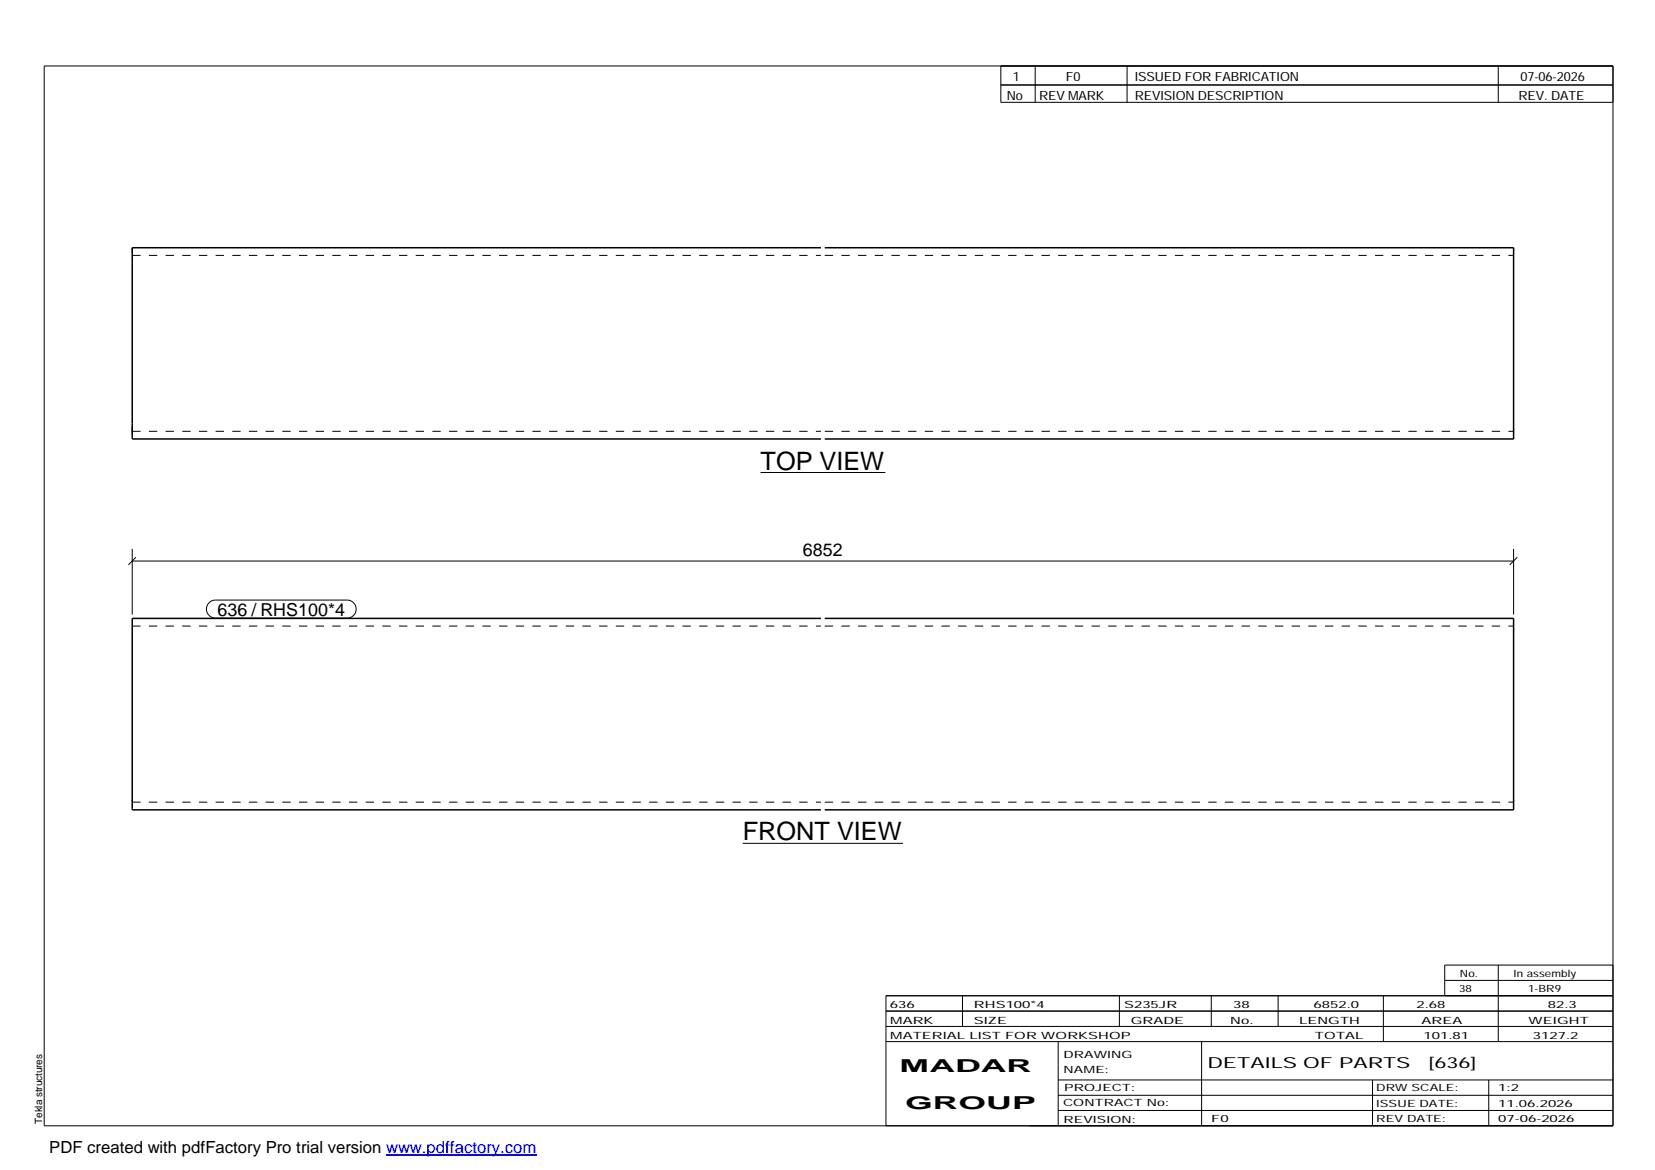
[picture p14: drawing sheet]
<svg xmlns="http://www.w3.org/2000/svg" width="420mm" height="297mm" viewBox="0 0 420 297" stroke-linecap="round" stroke-linejoin="round" font-family="sans-serif">
<defs><g id="words">
<g font-size="6.4">
<text x="193.1" y="119.2">TOP VIEW</text>
<text x="188.6" y="213.3">FRONT VIEW</text>
</g>
<g font-size="4.5">
<text x="203.8" y="141">6852</text>
<text x="55.2" y="156.3">636 / RHS100*4</text>
<text x="228.4" y="272.3">MADAR</text>
<text x="229.8" y="281.6">GROUP</text>
</g>
<text font-size="4.2" x="12.5" y="292.7">PDF created with pdfFactory Pro trial version www.pdffactory.com</text>
<g font-size="3.9">
<text x="306.5" y="271.3">DETAILS OF PARTS</text>
<text x="362.7" y="271.3">[636]</text>
</g>
<g font-size="3.2">
<text x="257.1" y="20.5">1</text>
<text x="270.6" y="20.5">F0</text>
<text x="288.1" y="20.5">ISSUED FOR FABRICATION</text>
<text x="386" y="20.5">07-06-2026</text>
<text x="255.6" y="25.5">No</text>
<text x="263.8" y="25.5">REV MARK</text>
<text x="288.1" y="25.5">REVISION DESCRIPTION</text>
<text x="385.5" y="25.5">REV. DATE</text>
</g>
<g font-size="2.5">
<text x="370.4" y="251.8">38</text>
<text x="370.6" y="247.9">No.</text>
<text x="384.3" y="247.9">In assembly</text>
<text x="387.9" y="251.8">1-BR9</text>
<text x="225.9" y="255.9">636</text>
<text x="247.3" y="255.9">RHS100*4</text>
<text x="285.4" y="255.9">S235JR</text>
<text x="313.1" y="255.9">38</text>
<text x="333.5" y="255.9">6852.0</text>
<text x="359.6" y="255.9">2.68</text>
<text x="392.9" y="255.9">82.3</text>
<text x="226" y="263.7">MATERIAL LIST FOR WORKSHOP</text>
<text x="226" y="259.9">MARK</text>
<text x="247.2" y="259.9">SIZE</text>
<text x="287.1" y="259.9">GRADE</text>
<text x="312.3" y="259.9">No.</text>
<text x="329.8" y="259.9">LENGTH</text>
<text x="333.8" y="263.7">TOTAL</text>
<text x="360.9" y="259.9">AREA</text>
<text x="361.4" y="263.7">101.81</text>
<text x="388.1" y="259.9">WEIGHT</text>
<text x="389.2" y="263.7">3127.2</text>
<text x="270" y="268.5">DRAWING</text>
<text x="270" y="272.5">NAME:</text>
<text x="269.9" y="280.9">CONTRACT No:</text>
<text x="270.2" y="277">PROJECT:</text>
<text x="349.4" y="277.1">DRW SCALE:</text>
<text x="349.4" y="281">ISSUE DATE:</text>
<text x="380.4" y="277.1">1:2</text>
<text x="380.4" y="281">11.06.2026</text>
<text x="10.7" y="285.4" transform="rotate(-90 10.7 285.4)">Tekla structures</text>
<text x="270" y="285">REVISION:</text>
<text x="307.5" y="284.8">F0</text>
<text x="349.4" y="284.8">REV DATE:</text>
<text x="380.4" y="284.8">07-06-2026</text>
</g>
</g></defs>
<path d="M208.4 62.9h-174.8v48.5h174.8M209.4 62.9h174.9v48.5h-174.9M208.4 157h-174.8v48.6h174.8M209.4 157h174.9v48.6h-174.9" fill="none" stroke="#000" stroke-width=".38"/>
<g fill="none" stroke="#000" stroke-width=".25" stroke-dasharray="2.1 2.1" stroke-linecap="butt">
<path d="M33.6 64.8h174.8M33.6 62.9v.3M33.6 63.2v.8M209.4 64.8h174.9M384.3 64v-1.1M33.6 109.5h174.8M33.6 109v.4M33.6 109.4v.1M33.6 109.5v-.1M33.6 110.3v-2.7M209.4 109.5h174.9M384.3 109v.4"/>
<path d="M384.3 109.4v.1M384.3 109.5v-.1M33.6 158.9h174.8M209.4 158.9h174.9M33.6 203.7h174.8M33.6 203.7v-.2M33.6 203.5v-.3M33.6 203.2v-.1M209.4 203.7h174.9M384.3 203.7v-.2M384.3 203.5v-.3M384.3 203.2v-.1"/>
</g>
<g fill="none" stroke="#000" stroke-width=".25">
<path d="M11.2 16.7h398.3v269.1h-398.3zM254.1 16.7v9.3h155.4M262.8 16.7v9.3M286.1 16.7v9.3M380.4 16.7v9.3M254.1 21.6h155.4M193.1 120h31.6M33.6 139.3v16.7M384.3 139.3v16.7M33.6 142.4h350.7M34.5 141.5l-1.9 1.9M53.1 153l.7-.5 .9-.2h33.4a2.29 2.29 0 0 1 2.3 2.3 2.29 2.29 0 0 1-2.3 2.3h-33.4a2.27 2.27 0 0 1-2.1-1.4 2.27 2.27 0 0 1 .5-2.5z"/>
<path d="M385.2 141.5l-1.9 1.9M188.6 214.1h40.6M224.9 256.7h184.6M244.3 252.8v7.8M284.2 252.8v7.8M307.5 252.8v7.8M324.5 252.8v7.8M351.2 252.8v11.6M366.8 248.9h42.7M380.4 245v19.4M409.5 245h-42.7v7.8M409.5 252.8h-184.6v33"/>
<path d="M224.9 264.4h184.6M224.9 260.6h184.6M268.6 264.4v21.4M268.6 274.2h140.9M268.6 278.1h140.9M305.1 264.4v21.4M348.4 274.2v11.6M378 274.2v11.6M268.6 281.9h140.9"/>
</g>
<path d="M98 293.3h38.2" fill="none" stroke="#00f" stroke-width=".3"/>
<use href="#words"/>
</svg>
